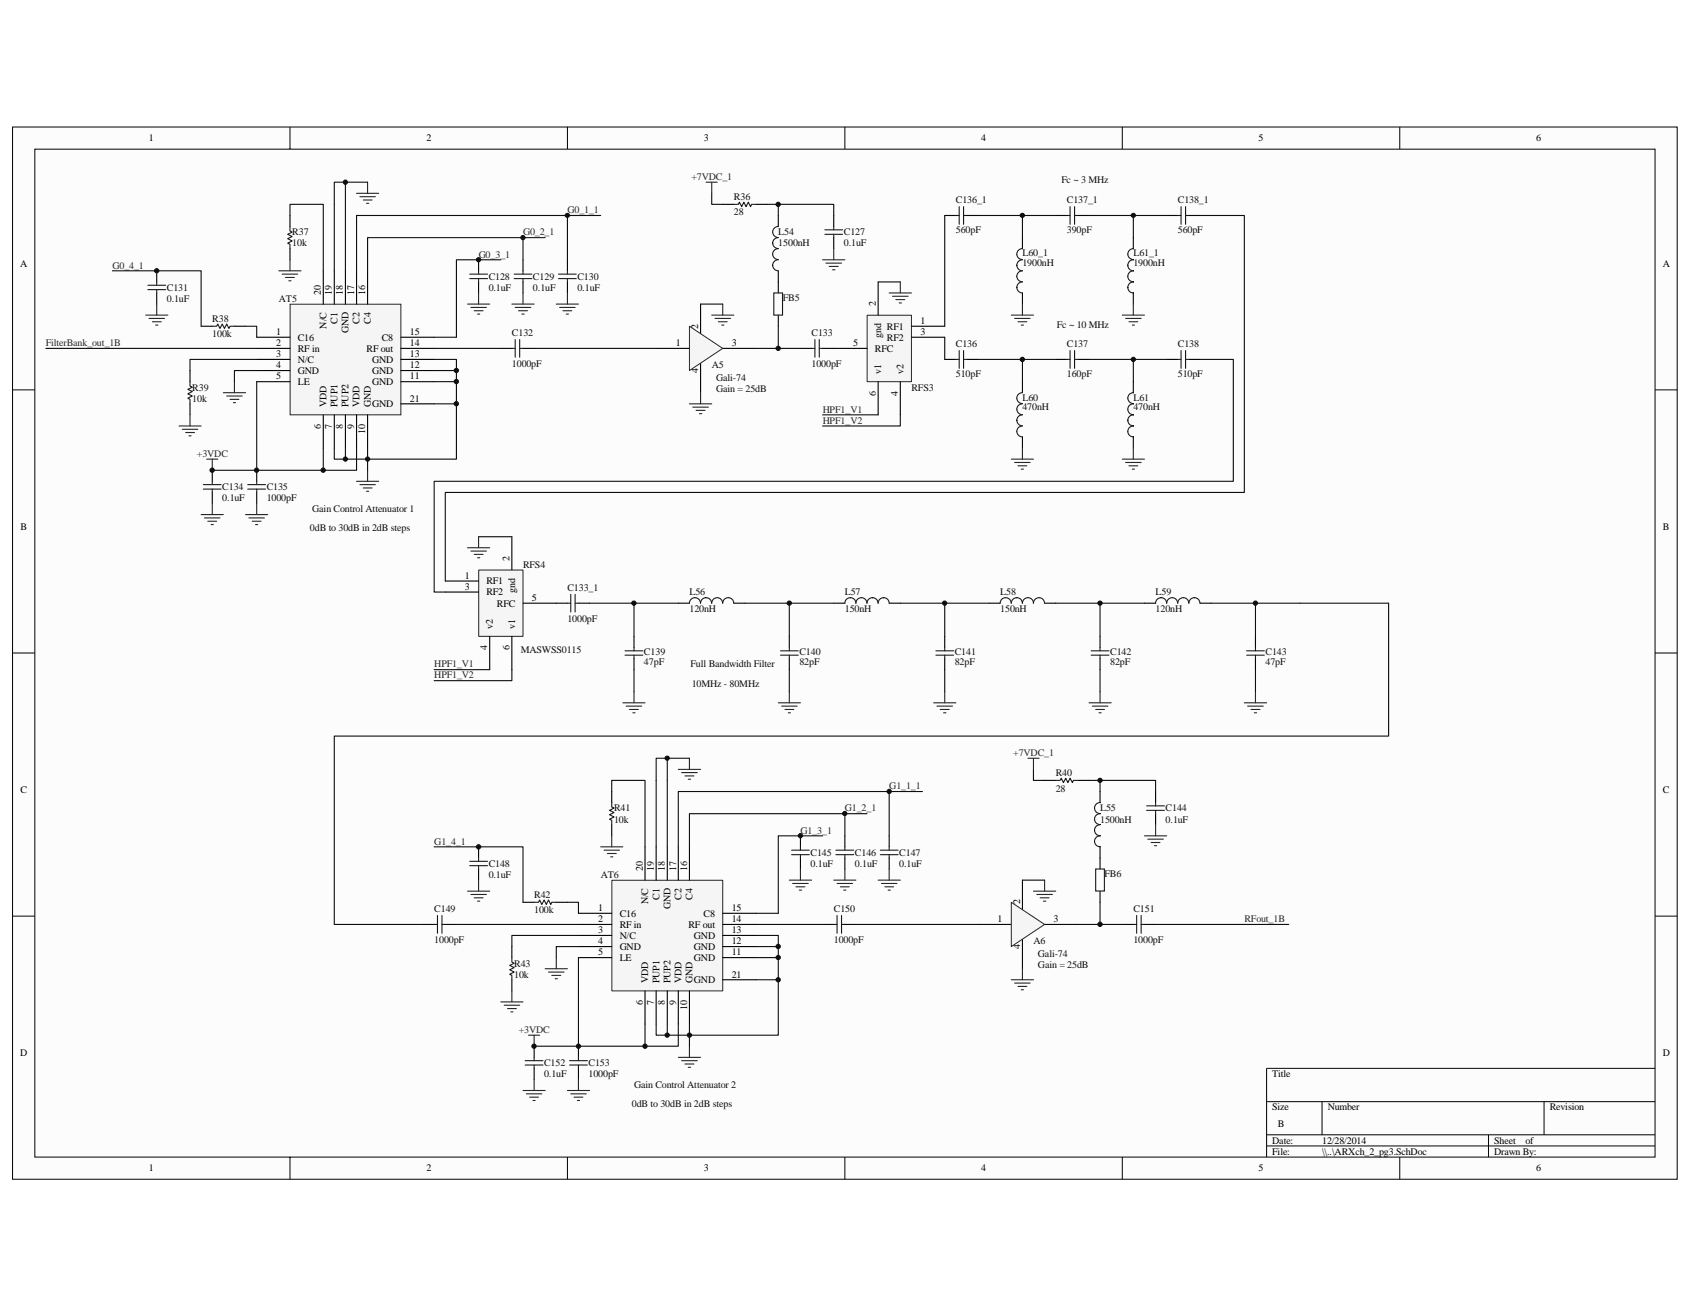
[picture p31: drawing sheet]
<svg xmlns="http://www.w3.org/2000/svg" width="279mm" height="216mm" viewBox="0 0 279 216" stroke-linecap="round" stroke-linejoin="round" font-family="sans-serif">
<defs><g id="words">
<g font-size="1.7">
<text x="24.6" y="23.3">1</text>
<text x="70.5" y="23.3">2</text>
<text x="116.4" y="23.3">3</text>
<text x="162.2" y="23.3">4</text>
<text x="208.1" y="23.3">5</text>
<text x="254" y="23.3">6</text>
<text x="3.3" y="44.2">A</text>
<text x="274.9" y="44.2">A</text>
<text x="53" y="48.8" transform="rotate(-90 53 48.8)">20</text>
<text x="54.9" y="48.8" transform="rotate(-90 54.9 48.8)">19</text>
<text x="55.8" y="53.5" transform="rotate(-90 55.8 53.5)">C1</text>
<text x="56.7" y="48.8" transform="rotate(-90 56.7 48.8)">18</text>
<text x="58.5" y="48.8" transform="rotate(-90 58.5 48.8)">17</text>
<text x="59.5" y="53.5" transform="rotate(-90 59.5 53.5)">C2</text>
<text x="60.4" y="48.8" transform="rotate(-90 60.4 48.8)">16</text>
<text x="61.3" y="53.5" transform="rotate(-90 61.3 53.5)">C4</text>
<text x="144.8" y="50.7" transform="rotate(-90 144.8 50.7)">2</text>
<text x="152.2" y="53.6">1</text>
<text x="45.7" y="55.4">1</text>
<text x="45.7" y="57.2">2</text>
<text x="45.7" y="59.1">3</text>
<text x="49.2" y="56.3">C16</text>
<text x="49.2" y="58.1">RF in</text>
<text x="49.2" y="60">N/C</text>
<text x="54" y="54.3" transform="rotate(-90 54 54.3)">N/C</text>
<text x="57.6" y="55.1" transform="rotate(-90 57.6 55.1)">GND</text>
<text x="60.6" y="58.1">RF out</text>
<text x="61.5" y="60">GND</text>
<text x="63.1" y="56.3">C8</text>
<text x="67.8" y="59.1">13</text>
<text x="67.8" y="55.4">15</text>
<text x="67.8" y="57.2">14</text>
<text x="111.7" y="57.2">1</text>
<text x="115.4" y="54.3" transform="rotate(-90 115.4 54.3)">2</text>
<text x="121" y="57.2">3</text>
<text x="141.1" y="57.2">5</text>
<text x="144.6" y="58.1">RFC</text>
<text x="145.7" y="55.9" transform="rotate(-90 145.7 55.9)">gnd</text>
<text x="146.6" y="56.3">RF2</text>
<text x="146.6" y="54.5">RF1</text>
<text x="152.2" y="55.4">3</text>
<text x="45.7" y="60.9">4</text>
<text x="45.7" y="62.7">5</text>
<text x="49.2" y="61.8">GND</text>
<text x="49.2" y="63.6">LE</text>
<text x="61.5" y="63.6">GND</text>
<text x="61.5" y="61.8">GND</text>
<text x="67.8" y="62.7">11</text>
<text x="67.8" y="60.9">12</text>
<text x="115.4" y="61.7" transform="rotate(-90 115.4 61.7)">4</text>
<text x="144.8" y="65.4" transform="rotate(-90 144.8 65.4)">6</text>
<text x="145.7" y="61.8" transform="rotate(-90 145.7 61.8)">v1</text>
<text x="148.4" y="65.4" transform="rotate(-90 148.4 65.4)">4</text>
<text x="149.4" y="61.8" transform="rotate(-90 149.4 61.8)">v2</text>
<text x="53" y="70.9" transform="rotate(-90 53 70.9)">6</text>
<text x="54" y="67.3" transform="rotate(-90 54 67.3)">VDD</text>
<text x="54.9" y="70.9" transform="rotate(-90 54.9 70.9)">7</text>
<text x="55.8" y="67.3" transform="rotate(-90 55.8 67.3)">PUP1</text>
<text x="56.7" y="70.9" transform="rotate(-90 56.7 70.9)">8</text>
<text x="57.6" y="67.3" transform="rotate(-90 57.6 67.3)">PUP2</text>
<text x="58.5" y="70.9" transform="rotate(-90 58.5 70.9)">9</text>
<text x="59.5" y="67.3" transform="rotate(-90 59.5 67.3)">VDD</text>
<text x="60.4" y="71.7" transform="rotate(-90 60.4 71.7)">10</text>
<text x="61.3" y="67.3" transform="rotate(-90 61.3 67.3)">GND</text>
<text x="67.8" y="66.4">21</text>
<text x="3.4" y="87.7">B</text>
<text x="274.9" y="87.7">B</text>
<text x="76.9" y="95.7">1</text>
<text x="84.2" y="92.8" transform="rotate(-90 84.2 92.8)">2</text>
<text x="76.9" y="97.5">3</text>
<text x="80.4" y="98.4">RF2</text>
<text x="80.4" y="96.6">RF1</text>
<text x="82.1" y="100.3">RFC</text>
<text x="85.2" y="98" transform="rotate(-90 85.2 98)">gnd</text>
<text x="87.9" y="99.4">5</text>
<text x="80.6" y="107.5" transform="rotate(-90 80.6 107.5)">4</text>
<text x="81.5" y="103.9" transform="rotate(-90 81.5 103.9)">v2</text>
<text x="84.2" y="107.5" transform="rotate(-90 84.2 107.5)">6</text>
<text x="85.2" y="103.9" transform="rotate(-90 85.2 103.9)">v1</text>
<text x="3.4" y="131.1">C</text>
<text x="274.9" y="131.1">C</text>
<text x="106.3" y="144" transform="rotate(-90 106.3 144)">20</text>
<text x="107.2" y="149.5" transform="rotate(-90 107.2 149.5)">N/C</text>
<text x="108.1" y="144" transform="rotate(-90 108.1 144)">19</text>
<text x="109" y="148.7" transform="rotate(-90 109 148.7)">C1</text>
<text x="109.9" y="144" transform="rotate(-90 109.9 144)">18</text>
<text x="111.8" y="144" transform="rotate(-90 111.8 144)">17</text>
<text x="112.7" y="148.7" transform="rotate(-90 112.7 148.7)">C2</text>
<text x="113.6" y="144" transform="rotate(-90 113.6 144)">16</text>
<text x="114.5" y="148.7" transform="rotate(-90 114.5 148.7)">C4</text>
<text x="168.6" y="149.5" transform="rotate(-90 168.6 149.5)">2</text>
<text x="98.9" y="150.6">1</text>
<text x="98.9" y="152.5">2</text>
<text x="98.9" y="154.3">3</text>
<text x="102.4" y="151.5">C16</text>
<text x="102.4" y="153.4">RF in</text>
<text x="102.4" y="155.2">N/C</text>
<text x="110.8" y="150.3" transform="rotate(-90 110.8 150.3)">GND</text>
<text x="113.8" y="153.4">RF out</text>
<text x="114.7" y="155.2">GND</text>
<text x="116.3" y="151.5">C8</text>
<text x="121" y="150.6">15</text>
<text x="121" y="154.3">13</text>
<text x="121" y="152.5">14</text>
<text x="164.9" y="152.5">1</text>
<text x="174.2" y="152.5">3</text>
<text x="98.9" y="156.1">4</text>
<text x="98.9" y="157.9">5</text>
<text x="102.4" y="157">GND</text>
<text x="102.4" y="158.9">LE</text>
<text x="114.7" y="158.9">GND</text>
<text x="114.7" y="157">GND</text>
<text x="121" y="157.9">11</text>
<text x="121" y="156.1">12</text>
<text x="121" y="161.6">21</text>
<text x="168.6" y="157" transform="rotate(-90 168.6 157)">4</text>
<text x="106.3" y="166.1" transform="rotate(-90 106.3 166.1)">6</text>
<text x="107.2" y="162.5" transform="rotate(-90 107.2 162.5)">VDD</text>
<text x="108.1" y="166.1" transform="rotate(-90 108.1 166.1)">7</text>
<text x="109" y="162.5" transform="rotate(-90 109 162.5)">PUP1</text>
<text x="109.9" y="166.1" transform="rotate(-90 109.9 166.1)">8</text>
<text x="110.8" y="162.5" transform="rotate(-90 110.8 162.5)">PUP2</text>
<text x="111.8" y="166.1" transform="rotate(-90 111.8 166.1)">9</text>
<text x="112.7" y="162.5" transform="rotate(-90 112.7 162.5)">VDD</text>
<text x="113.6" y="166.9" transform="rotate(-90 113.6 166.9)">10</text>
<text x="114.5" y="162.5" transform="rotate(-90 114.5 162.5)">GND</text>
<text x="3.3" y="174.6">D</text>
<text x="210.3" y="178.1">Title</text>
<text x="274.9" y="174.6">D</text>
<text x="210.3" y="183.6">Size</text>
<text x="219.5" y="183.6">Number</text>
<text x="256.2" y="183.6">Revision</text>
<text x="210.3" y="189.1">Date:</text>
<text x="210.3" y="190.9">File:</text>
<text x="211.2" y="186.3">B</text>
<text x="218.6" y="190.9">\\..\ARXch_2_pg3.SchDoc</text>
<text x="218.6" y="189.1">12/28/2014</text>
<text x="247" y="190.9">Drawn By:</text>
<text x="247" y="189.1">Sheet</text>
<text x="252.2" y="189.1">of</text>
<text x="24.6" y="193.7">1</text>
<text x="70.5" y="193.7">2</text>
<text x="116.4" y="193.7">3</text>
<text x="162.2" y="193.7">4</text>
<text x="208.1" y="193.7">5</text>
<text x="254" y="193.7">6</text>
</g>
<g font-size="1.7" fill="#262626">
<text x="114.3" y="29.8">+7VDC_1</text>
<text x="93.8" y="35.3">G0_1_1</text>
<text x="86.5" y="38.9">G0_2_1</text>
<text x="18.6" y="44.4">G0_4_1</text>
<text x="79.1" y="42.6">G0_3_1</text>
<text x="7.6" y="57.2">FilterBank_out_1B</text>
<text x="136" y="68.2">HPF1_V1</text>
<text x="136" y="70">HPF1_V2</text>
<text x="32.6" y="75.5">+3VDC</text>
<text x="71.8" y="110.3">HPF1_V1</text>
<text x="71.8" y="112.2">HPF1_V2</text>
<text x="167.5" y="125">+7VDC_1</text>
<text x="147" y="130.5">G1_1_1</text>
<text x="132.3" y="137.8">G1_3_1</text>
<text x="139.7" y="134.1">G1_2_1</text>
<text x="71.8" y="139.6">G1_4_1</text>
<text x="205.7" y="152.5">RFout_1B</text>
<text x="85.8" y="170.8">+3VDC</text>
</g>
<g font-size="1.7" fill="#0e0e0e">
<text x="121.3" y="35.6">28</text>
<text x="121.3" y="33.1">R36</text>
<text x="158" y="33.6">C136_1</text>
<text x="175.5" y="30.3">Fc ~ 3 MHz</text>
<text x="176.4" y="33.6">C137_1</text>
<text x="194.7" y="33.6">C138_1</text>
<text x="48.3" y="40.7">10k</text>
<text x="48.3" y="38.9">R37</text>
<text x="128.7" y="40.7">1500nH</text>
<text x="128.7" y="38.9">L54</text>
<text x="139.5" y="40.7">0.1uF</text>
<text x="139.5" y="38.9">C127</text>
<text x="158" y="38.5">560pF</text>
<text x="176.4" y="38.5">390pF</text>
<text x="194.7" y="38.5">560pF</text>
<text x="80.8" y="46.2">C128</text>
<text x="88.1" y="46.2">C129</text>
<text x="95.5" y="46.2">C130</text>
<text x="169" y="42.4">L60_1</text>
<text x="169" y="44">1900nH</text>
<text x="187.4" y="42.4">L61_1</text>
<text x="187.4" y="44">1900nH</text>
<text x="27.6" y="49.9">0.1uF</text>
<text x="27.6" y="48.1">C131</text>
<text x="35.1" y="53.2">R38</text>
<text x="46.1" y="49.9">AT5</text>
<text x="80.8" y="48.1">0.1uF</text>
<text x="88.1" y="48.1">0.1uF</text>
<text x="95.5" y="48.1">0.1uF</text>
<text x="129.4" y="49.7">FB5</text>
<text x="35.1" y="55.8">100k</text>
<text x="84.6" y="55.6">C132</text>
<text x="134.2" y="55.6">C133</text>
<text x="158" y="57.4">C136</text>
<text x="174.7" y="54.3">Fc ~ 10 MHz</text>
<text x="176.4" y="57.4">C137</text>
<text x="194.7" y="57.4">C138</text>
<text x="31.8" y="64.6">R39</text>
<text x="84.6" y="60.7">1000pF</text>
<text x="117.7" y="60.9">A5</text>
<text x="118.4" y="62.9">Gali-74</text>
<text x="118.4" y="64.7">Gain = 25dB</text>
<text x="134.2" y="60.7">1000pF</text>
<text x="150.7" y="64.6">RFS3</text>
<text x="158" y="62.4">510pF</text>
<text x="176.4" y="62.4">160pF</text>
<text x="194.7" y="62.4">510pF</text>
<text x="31.8" y="66.4">10k</text>
<text x="169" y="66.2">L60</text>
<text x="169" y="67.9">470nH</text>
<text x="187.4" y="66.2">L61</text>
<text x="187.4" y="67.9">470nH</text>
<text x="36.7" y="82.9">0.1uF</text>
<text x="36.7" y="81">C134</text>
<text x="44.1" y="81">C135</text>
<text x="44.1" y="82.9">1000pF</text>
<text x="51.2" y="87.8">0dB to 30dB in 2dB steps</text>
<text x="51.6" y="84.7">Gain Control Attenuator 1</text>
<text x="86.5" y="93.9">RFS4</text>
<text x="93.8" y="97.7">C133_1</text>
<text x="114" y="101.2">120nH</text>
<text x="114" y="98.4">L56</text>
<text x="139.7" y="101.2">150nH</text>
<text x="139.7" y="98.4">L57</text>
<text x="165.4" y="101.2">150nH</text>
<text x="165.4" y="98.4">L58</text>
<text x="191.1" y="101.2">120nH</text>
<text x="191.1" y="98.4">L59</text>
<text x="86.1" y="107.9">MASWSS0115</text>
<text x="93.8" y="102.8">1000pF</text>
<text x="106.5" y="108.3">C139</text>
<text x="106.5" y="110">47pF</text>
<text x="114.2" y="110.3">Full Bandwidth Filter</text>
<text x="114.4" y="113.6">10MHz - 80MHz</text>
<text x="132.2" y="110">82pF</text>
<text x="132.2" y="108.3">C140</text>
<text x="157.8" y="110">82pF</text>
<text x="157.8" y="108.3">C141</text>
<text x="183.5" y="110">82pF</text>
<text x="183.5" y="108.3">C142</text>
<text x="209.2" y="108.3">C143</text>
<text x="209.2" y="110">47pF</text>
<text x="174.5" y="130.9">28</text>
<text x="174.5" y="128.3">R40</text>
<text x="101.5" y="136">10k</text>
<text x="101.5" y="134.1">R41</text>
<text x="181.9" y="134.1">L55</text>
<text x="181.9" y="136">1500nH</text>
<text x="192.7" y="136">0.1uF</text>
<text x="192.7" y="134.1">C144</text>
<text x="80.8" y="143.3">C148</text>
<text x="134" y="143.3">0.1uF</text>
<text x="134" y="141.5">C145</text>
<text x="141.3" y="143.3">0.1uF</text>
<text x="141.3" y="141.5">C146</text>
<text x="148.7" y="143.3">0.1uF</text>
<text x="148.7" y="141.5">C147</text>
<text x="80.8" y="145.1">0.1uF</text>
<text x="88.3" y="148.4">R42</text>
<text x="99.3" y="145.1">AT6</text>
<text x="182.6" y="144.9">FB6</text>
<text x="71.8" y="150.8">C149</text>
<text x="71.8" y="155.9">1000pF</text>
<text x="88.3" y="151">100k</text>
<text x="137.9" y="155.9">1000pF</text>
<text x="137.9" y="150.8">C150</text>
<text x="187.4" y="155.9">1000pF</text>
<text x="187.4" y="150.8">C151</text>
<text x="85" y="161.6">10k</text>
<text x="85" y="159.8">R43</text>
<text x="170.9" y="156.1">A6</text>
<text x="171.6" y="158.1">Gali-74</text>
<text x="171.6" y="160">Gain = 25dB</text>
<text x="90" y="178.1">0.1uF</text>
<text x="90" y="176.3">C152</text>
<text x="97.3" y="176.3">C153</text>
<text x="97.3" y="178.1">1000pF</text>
<text x="104.8" y="179.9">Gain Control Attenuator 2</text>
<text x="104.5" y="183">0dB to 30dB in 2dB steps</text>
</g>
</g></defs>
<path d="M2.1 21h275.2v173.9h-275.2z" fill="#fcfcfc"/>
<path d="M2.1 21h275.2v173.9h-275.2z" fill="none" stroke="#000" stroke-width=".17"/>
<path d="M5.8 24.7h267.8v166.6h-267.8z" fill="#fcfcfc"/>
<g fill="none" stroke="#000" stroke-width=".17">
<path d="M5.8 24.7h267.8v166.6h-267.8zM47.9 21v3.6M93.8 21v3.6M139.7 21v3.6M185.5 21v3.6M231.4 21v3.6M2.1 64.5h3.6M273.6 64.5h3.7M2.1 107.9h3.6M273.6 107.9h3.7M2.1 151.4h3.6M273.6 151.4h3.7"/>
<path d="M273.6 176.6h-64.2v14.7M47.9 191.3v3.6M93.8 191.3v3.6M139.7 191.3v3.6M185.5 191.3v3.6M209.4 182.1h64.2M209.4 187.6h64.2M209.4 189.4h64.2M218.6 182.1v5.5M231.4 191.3v3.6M246.1 187.6v3.7M255.3 182.1v5.5"/>
</g>
<path d="M48 50.3h18.3v18.3h-18.3z" fill="#f5f5f5"/>
<path d="M48 50.3h18.3v18.3h-18.3z" fill="none" stroke="#262626" stroke-width=".17"/>
<g fill="none" stroke="#000" stroke-width=".18">
<path d="M47.9 35.6v1.8M25.9 44.8v1.8M25.9 48.4v1.9M33.3 53.9h1.8M38.8 53.9h1.8M42.4 55.8h5.5M42.4 57.6h5.5M42.4 59.4h5.5M47.9 41.1v1.8M53.4 44.8v5.5M55.3 44.8v5.5M57.1 44.8v5.5"/>
<path d="M58.9 44.8v5.5M60.8 44.8v5.5M66.3 55.8h5.5M66.3 57.6h5.5M66.3 59.4h5.5M79.1 42.9v1.9M79.1 46.6v1.8M82.8 57.6h1.8M86.5 57.6h1.8M86.5 42.9v1.9M86.5 46.6v1.8M93.8 42.9v1.9"/>
<path d="M93.8 46.6v1.8M108.5 57.6h5.5M115.8 50.3v5.5M115.8 59.4v5.5M119.5 57.6h5.5M31.4 61.3v1.8M31.4 66.8v1.8M35.1 77.7v1.9M42.4 61.3h5.5M42.4 63.1h5.5M42.4 77.7v1.9M53.4 68.6v5.5"/>
<path d="M55.3 68.6v5.5M57.1 68.6v5.5M58.9 68.6v5.5M60.8 68.6v5.5M66.3 61.3h5.5M66.3 63.1h5.5M66.3 66.8h5.5M35.1 81.4v1.8M42.4 81.4v1.8"/>
</g>
<g fill="none" stroke="#0e0e0e" stroke-width=".18">
<path d="M47.9 35.6v-1.8h5.5v11M57.1 30.1v14.7M60.8 30.1h-5.5v14.7M86.5 39.3h3.6M93.8 35.6v7.3M99.3 35.6h-40.4v9.2M18.6 44.8h14.7v9.1M40.6 53.9h1.8v1.9M42.4 59.4h-11v1.9M42.4 57.6h-34.8M71.8 59.4h3.7v16.5h-20.2v-1.8M71.8 57.6h11"/>
<path d="M82.8 42.9h-7.3v12.9h-3.7M86.5 42.9v-3.6h-25.7v5.5M42.4 61.3h-3.6v1.8M42.4 63.1v14.6M53.4 74.1v3.6M57.1 74.1v1.8M58.9 74.1v3.6h-23.8M60.8 74.1v3.6M71.8 61.3h3.7M71.8 63.1h3.7M71.8 66.8h3.7"/>
</g>
<g fill="none" stroke="#1c1c1c" stroke-width=".18">
<path d="M47.9 37.4v.8l.4 .2-.7 .3 .7 .4-.7 .4 .7 .3-.7 .4 .3 .2v.7M24.4 47.9h3M24.4 47.2h3M25.9 46.6v.6M25.9 47.9v.5M35.1 53.9h.7l.2-.3 .4 .7 .3-.7 .4 .7 .4-.7 .3 .7 .2-.4h.8M77.7 46.1h2.9M77.7 45.3h2.9M79.1 44.8v.5M79.1 46.1v.5M84.6 57.6h.6M85 46.1h2.9"/>
<path d="M85 45.3h2.9M85.2 56.1v3M85.9 57.6h.6M85.9 56.1v3M86.5 44.8v.5M86.5 46.1v.5M92.3 46.1h3M92.3 45.3h3M93.8 44.8v.5M93.8 46.1v.5M31.4 63.1v.7l.4 .2-.7 .4 .7 .3-.7 .4 .7 .4-.7 .3 .3 .2v.8M35.1 79.6v.5"/>
<path d="M42.4 79.6v.5M33.6 80.9h3M33.6 80.1h3M35.1 80.9v.5M41 80.1h2.9M41 80.9h2.9M42.4 80.9v.5"/>
</g>
<g fill="none" stroke="#262626" stroke-width=".18">
<path d="M58.9 32h3.7M59.5 32.5h2.6M60 33.1h1.5M60.6 33.6h.4M60.8 30.1v1.9M24.1 52.1h3.6M24.6 52.6h2.6M25.2 53.2h1.4M25.7 53.7h.4M25.9 50.3v1.8M46.1 44.8h3.7M46.7 45.3h2.5"/>
<path d="M47.2 45.9h1.5M47.8 46.4h.3M47.9 42.9v1.9M77.3 50.3h3.7M77.9 50.8h2.5M78.4 51.4h1.5M79 51.9h.3M79.1 48.4v1.9M84.6 50.3h3.7M85.2 50.8h2.6M85.7 51.4h1.5M86.3 51.9h.4"/>
<path d="M86.5 48.4v1.9M92 50.3h3.6M92.5 50.8h2.6M93.1 51.4h1.4M93.6 51.9h.4M93.8 48.4v1.9M29.6 70.4h3.7M30.1 71h2.6M30.7 71.5h1.5M31.2 72.1h.4M31.4 68.6v1.8M34.2 75.9h1.8"/>
<path d="M35.1 75.9v1.8M36.9 64.9h3.7M37.5 65.5h2.5M38 66h1.5M38.6 66.6h.3M38.8 63.1v1.8M58.9 79.6h3.7M60.8 77.7v1.9M33.3 85.1h3.6M33.8 85.6h2.6M34.4 86.2h1.4M34.9 86.7h.4"/>
<path d="M35.1 83.2v1.9M40.6 85.1h3.7M41.1 85.6h2.6M41.7 86.2h1.5M42.2 86.7h.4M42.4 83.2v1.9M59.5 80.1h2.6M60 80.7h1.5M60.6 81.2h.4"/>
</g>
<path d="M114 53.9l5.5 3.7-5.5 3.7z" fill="#f5f5f5" stroke="#262626" stroke-width=".17"/>
<g fill="none" stroke="#000" stroke-width=".18">
<path d="M137.8 35.6v1.8M137.8 39.3v1.8M128.7 46.6v1.8M128.7 52.1v1.8M132.3 57.6h1.9M136 57.6h1.8M156.2 59.4h1.8M159.9 59.4h1.8M174.5 59.4h1.9M178.2 59.4h1.8M192.9 59.4h1.8M196.6 59.4h1.8"/>
<path d="M169 63.1v1.8M169 72.2v1.9M187.4 63.1v1.8M187.4 72.2v1.9M112.1 99.7h1.9M121.3 99.7h1.9M137.8 99.7h1.9M147 99.7h1.8M163.5 99.7h1.9M172.7 99.7h1.8M189.2 99.7h1.9M198.4 99.7h1.8"/>
<path d="M104.8 105.2v1.8M104.8 108.9v1.8M130.5 105.2v1.8M130.5 108.9v1.8M156.2 105.2v1.8M156.2 108.9v1.8M181.9 105.2v1.8M181.9 108.9v1.8M207.6 105.2v1.8M207.6 108.9v1.8"/>
</g>
<g fill="none" stroke="#1c1c1c" stroke-width=".18">
<path d="M136.4 38.7h2.9M136.4 38h2.9M137.8 37.4v.6M137.8 38.7v.6M127.9 48.4h1.5v3.7h-1.5zM134.2 57.6h.5M134.7 56.1v3M135.4 57.6h.6M135.4 56.1v3M158 59.4h.6M158.6 58v2.9M159.3 59.4h.6"/>
<path d="M159.3 58v2.9M176.4 59.4h.5M176.9 58v2.9M177.7 59.4h.5M177.7 58v2.9M194.7 59.4h.6M195.3 58v2.9M196 59.4h.6M196 58v2.9M169 70.4a.9 .9 0 0 0-.9 .9 .9 .9 0 0 0 .9 .9M169 66.8a.91 .91 0 0 0-.9 .9 .91 .91 0 0 0 .9 .9 .9 .9 0 0 0-.9 .9 .92 .92 0 0 0 .9 .9M169 64.9a.9 .9 0 0 0-.9 .9 .9 .9 0 0 0 .9 .9"/>
<path d="M187.4 70.4a.9 .9 0 0 0-.9 .9 .9 .9 0 0 0 .9 .9M187.4 66.8a.9 .9 0 0 0-.9 .9 .9 .9 0 0 0 .9 .9 .9 .9 0 0 0-.9 .9 .9 .9 0 0 0 .9 .9M187.4 64.9a.9 .9 0 0 0-.9 .9 .9 .9 0 0 0 .9 .9M117.6 99.7a.89 .89 0 0 0-.9-.9 .94 .94 0 0 0-.9 .9 .91 .91 0 0 0-.9-.9 .91 .91 0 0 0-.9 .9M119.5 99.7a.9 .9 0 0 0-.9-.9 .9 .9 0 0 0-.9 .9M121.3 99.7a.91 .91 0 0 0-.9-.9 .91 .91 0 0 0-.9 .9M145.2 99.7a.89 .89 0 0 0-.9-.9 .94 .94 0 0 0-1 .9 .91 .91 0 0 0-.9-.9 .91 .91 0 0 0-.9 .9 .89 .89 0 0 0-.9-.9 .9 .9 0 0 0-.9 .9M147 99.7a.89 .89 0 0 0-.9-.9 .9 .9 0 0 0-.9 .9M169 99.7a.89 .89 0 0 0-.9-.9 .94 .94 0 0 0-.9 .9 .91 .91 0 0 0-.9-.9 .91 .91 0 0 0-.9 .9M172.7 99.7a.91 .91 0 0 0-.9-.9 .91 .91 0 0 0-.9 .9 .91 .91 0 0 0-1-.9 .91 .91 0 0 0-.9 .9M192.9 99.7a.89 .89 0 0 0-.9-.9 .9 .9 0 0 0-.9 .9M194.7 99.7a.9 .9 0 0 0-.9-.9 .9 .9 0 0 0-.9 .9"/>
<path d="M196.5 99.7a.91 .91 0 0 0-.9-.9 .91 .91 0 0 0-.9 .9M198.4 99.7a.89 .89 0 0 0-.9-.9 .9 .9 0 0 0-.9 .9M103.3 108.3h3M103.3 107.6h3M104.8 107v.6M104.8 108.3v.6M129 108.3h3M129 107.6h3M130.5 107v.6M130.5 108.3v.6M154.7 108.3h2.9M154.7 107.6h2.9"/>
<path d="M156.2 107v.6M156.2 108.3v.6M180.4 107.6h2.9M180.4 108.3h2.9M181.9 107v.6M181.9 108.3v.6M206.1 107.6h2.9M206.1 108.3h2.9M207.6 107v.6M207.6 108.3v.6"/>
</g>
<g fill="none" stroke="#262626" stroke-width=".18">
<path d="M116.7 30.1h1.9M117.7 30.1v1.9M117.7 52.1h3.6M118.2 52.6h2.6M118.8 53.2h1.4M119.3 53.7h.4M119.5 50.3v1.8M136 42.9h3.7M136.5 43.5h2.6M137.1 44h1.5M137.6 44.6h.4M137.8 41.1v1.8"/>
<path d="M114 66.8h3.7M114.5 67.3h2.6M115.1 67.8h1.5M115.6 68.4h.4M115.8 64.9v1.9M167.2 75.9h3.7M167.7 76.5h2.6M168.3 77h1.5M168.8 77.6h.4M169 74.1v1.8M185.5 75.9h3.7M186.1 76.5h2.6"/>
<path d="M186.6 77h1.5M187.2 77.6h.4M187.4 74.1v1.8M103 116.2h3.6M103.5 116.7h2.6M104.1 117.3h1.4M104.6 117.8h.4M104.8 114.4v1.8M128.7 116.2h3.6M129.2 116.7h2.6M129.8 117.3h1.4M130.3 117.8h.4"/>
<path d="M130.5 114.4v1.8M154.3 116.2h3.7M154.9 116.7h2.6M155.4 117.3h1.5M156 117.8h.4M156.2 114.4v1.8M180 116.2h3.7M180.6 116.7h2.6M181.1 117.3h1.5M181.7 117.8h.4M181.9 114.4v1.8M205.7 116.2h3.7"/>
<path d="M206.3 116.7h2.6M206.8 117.3h1.5M207.4 117.8h.4M207.6 114.4v1.8"/>
</g>
<g fill="none" stroke="#0e0e0e" stroke-width=".18">
<path d="M117.7 32v1.8h1.8M126.8 33.8h11v1.8M128.7 33.8v1.8M88.3 57.6h20.2M115.8 50.3h3.7M125 57.6h7.3M128.7 53.9v3.7M161.7 59.4h7.3v3.7M169 59.4h5.5M180 59.4h12.9M187.4 59.4v3.7M97.5 99.7h14.6"/>
<path d="M104.8 99.7v5.5M123.2 99.7h14.6M130.5 99.7v5.5M148.8 99.7h14.7M156.2 99.7v5.5M174.5 99.7h14.7M181.9 99.7v5.5M200.2 99.7h29.4M207.6 99.7v5.5M104.8 110.7v3.7M130.5 110.7v3.7M156.2 110.7v3.7"/>
<path d="M181.9 110.7v3.7M207.6 110.7v3.7"/>
</g>
<path d="M101.2 145.5h18.3v18.3h-18.3z" fill="#f5f5f5"/>
<path d="M101.2 145.5h18.3v18.3h-18.3z" fill="none" stroke="#262626" stroke-width=".17"/>
<g fill="none" stroke="#000" stroke-width=".18">
<path d="M79.1 140v1.8M101.1 130.9v1.8M101.1 136.3v1.9M106.6 140v5.5M108.5 140v5.5M110.3 140v5.5M112.1 140v5.5M114 140v5.5M132.3 138.2v1.8M139.7 138.2v1.8M147 138.2v1.8M70 152.8h1.8"/>
<path d="M73.6 152.8h1.9M79.1 143.7v1.8M84.6 156.5v1.8M86.5 149.2h1.8M92 149.2h1.8M95.6 151h5.5M95.6 152.8h5.5M95.6 154.6h5.5M95.6 156.5h5.5M95.6 158.3h5.5M119.5 151h5.5M119.5 152.8h5.5"/>
<path d="M119.5 154.6h5.5M119.5 156.5h5.5M119.5 158.3h5.5M132.3 141.8v1.9M136 152.8h1.8M139.7 152.8h1.8M139.7 141.8v1.9M147 141.8v1.9M161.7 152.8h5.5M169 145.5v5.5M169 154.6v5.5M172.7 152.8h5.5"/>
<path d="M84.6 162v1.8M88.3 173v1.8M88.3 176.6v1.9M95.6 173v1.8M95.6 176.6v1.9M106.6 163.8v5.5M108.5 163.8v5.5M110.3 163.8v5.5M112.1 163.8v5.5M114 163.8v5.5M119.5 162h5.5"/>
</g>
<g fill="none" stroke="#1c1c1c" stroke-width=".18">
<path d="M101.1 132.7v.7l.4 .2-.7 .4 .7 .3-.7 .4 .7 .4-.7 .3 .3 .2v.7M132.3 140v.5M139.7 140v.5M147 140v.5M71.8 152.8h.5M72.3 151.3v3M73.1 152.8h.5M73.1 151.3v3M77.7 143.1h2.9M77.7 142.4h2.9M79.1 141.8v.6M79.1 143.1v.6"/>
<path d="M84.6 158.3v.7l.4 .2-.7 .4 .7 .4-.7 .3 .7 .4-.7 .4 .3 .1v.8M88.3 149.2h.7l.2-.4 .4 .7 .4-.7 .3 .7 .4-.7 .4 .7 .1-.3h.8M130.9 141.3h2.9M130.9 140.5h2.9M132.3 141.3v.5M137.8 152.8h.6M138.2 141.3h2.9M138.2 140.5h2.9M138.4 151.3v3M139.1 152.8h.6M139.1 151.3v3M139.7 141.3v.5"/>
<path d="M145.5 141.3h3M145.5 140.5h3M147 141.3v.5M86.8 176.1h3M86.8 175.3h3M88.3 174.8v.5M88.3 176.1v.5M94.2 176.1h2.9M94.2 175.3h2.9M95.6 174.8v.5M95.6 176.1v.5"/>
</g>
<g fill="none" stroke="#0e0e0e" stroke-width=".18">
<path d="M71.8 140h14.7v9.2M101.1 130.9v-1.9h5.5v11M110.3 125.3v14.7M114 125.3h-5.5v14.7M136 138.2h-7.3v12.8h-3.7M139.7 138.2v-3.7h-25.7v5.5M139.7 134.5h3.6M147 130.9v7.3M152.5 130.9h-40.4v9.1M55.3 152.8h14.7M75.5 152.8h20.1M93.8 149.2h1.8v1.8"/>
<path d="M95.6 156.5h-3.6v1.8M95.6 154.6h-11v1.9M95.6 158.3v14.7M125 154.6h3.7v16.5h-20.2v-1.8M125 152.8h11M125 156.5h3.7M125 158.3h3.7M106.6 169.3v3.7M110.3 169.3v1.8M112.1 169.3v3.7h-23.8M114 169.3v3.7M125 162h3.7"/>
</g>
<g fill="none" stroke="#262626" stroke-width=".18">
<path d="M99.3 140h3.7M101.1 138.2v1.8M112.1 127.2h3.7M112.7 127.7h2.6M113.2 128.3h1.5M113.8 128.8h.4M114 125.3v1.9M77.3 147.3h3.7M77.9 147.9h2.5M78.4 148.4h1.5M79 149h.3M79.1 145.5v1.8"/>
<path d="M92 158.3v1.8M99.9 140.5h2.5M100.4 141.1h1.5M101 141.6h.3M130.5 145.5h3.7M131 146h2.6M131.6 146.6h1.5M132.1 147.2h.4M132.3 143.7v1.8M137.8 145.5h3.7M138.4 146h2.5M138.9 146.6h1.5"/>
<path d="M139.5 147.2h.3M139.7 143.7v1.8M145.2 145.5h3.6M145.7 146h2.6M146.3 146.6h1.4M146.8 147.2h.4M147 143.7v1.8M82.8 165.6h3.7M83.4 166.2h2.5M83.9 166.7h1.5M84.5 167.3h.3M84.6 163.8v1.8"/>
<path d="M87.4 171.1h1.8M88.3 178.5v1.8M88.3 171.1v1.9M90.1 160.1h3.7M90.7 160.7h2.6M91.2 161.2h1.5M91.8 161.8h.4M95.6 178.5v1.8M112.1 174.8h3.7M112.7 175.3h2.6M113.2 175.9h1.5M113.8 176.4h.4"/>
<path d="M114 173v1.8M86.5 180.3h3.6M87 180.8h2.6M87.6 181.4h1.4M88.1 181.9h.4M93.8 180.3h3.7M94.4 180.8h2.5M94.9 181.4h1.5M95.5 181.9h.3"/>
</g>
<path d="M167.2 149.2l5.5 3.6-5.5 3.7z" fill="#f5f5f5" stroke="#262626" stroke-width=".17"/>
<g fill="none" stroke="#000" stroke-width=".18">
<path d="M119.5 33.8h1.8M125 33.8h1.8M128.7 35.6v1.8M128.7 44.8v1.8M172.7 129h1.8M178.2 129h1.8M181.9 130.9v1.8M181.9 140v3.7M191.1 130.9v1.8M191.1 134.5v1.8M181.9 147.3v1.9M185.5 152.8h1.9"/>
<path d="M189.2 152.8h1.9"/>
</g>
<g fill="none" stroke="#1c1c1c" stroke-width=".18">
<path d="M121.3 33.8h.8l.1-.4 .4 .8 .4-.8 .3 .8 .4-.8 .4 .8 .2-.4h.7M128.7 37.4a.92 .92 0 0 0-1 1 .92 .92 0 0 0 1 .9 .9 .9 0 0 0-1 .9 .91 .91 0 0 0 1 .9M128.7 42.9a.9 .9 0 0 0-1 1 .92 .92 0 0 0 1 .9M128.7 41.1a.9 .9 0 0 0-1 .9 .9 .9 0 0 0 1 .9M174.5 129h.8l.2-.3 .3 .7 .4-.7 .4 .7 .3-.7 .4 .7 .2-.4h.7M181.9 136.3a.9 .9 0 0 0-.9 1v-.1a.9 .9 0 0 0 .9 1 .9 .9 0 0 0-.9 .9 .9 .9 0 0 0 .9 .9M181.9 134.5a.9 .9 0 0 0-.9 .9 .9 .9 0 0 0 .9 .9M181.9 132.7a.9 .9 0 0 0-.9 .9 .9 .9 0 0 0 .9 .9M189.6 133.2h2.9M189.6 134h2.9M191.1 132.7v.5M191.1 134v.5"/>
<path d="M181.1 143.7h1.5v3.6h-1.5zM187.4 152.8h.5M187.9 151.3v3M188.7 152.8h.5M188.7 151.3v3"/>
</g>
<g fill="none" stroke="#262626" stroke-width=".18">
<path d="M169.9 125.3h1.9M170.9 125.3v1.9M189.2 138.2h3.7M189.8 138.7h2.5M190.3 139.3h1.5M190.9 139.8h.3M191.1 136.3v1.9M170.9 147.3h3.6M171.4 147.9h2.6M172 148.4h1.4M172.5 149h.4M172.7 145.5v1.8"/>
<path d="M167.2 162h3.7M167.7 162.5h2.6M168.3 163.1h1.5M168.8 163.6h.4M169 160.1v1.9"/>
</g>
<path d="M229.6 99.7v22h-174.3v31.1M170.9 127.2v1.8h1.8M180 129h11.1v1.9M181.9 129v1.9M141.5 152.8h20.2M169 145.5h3.7M178.2 152.8h7.3M181.9 149.2v3.6M191.1 152.8h22" fill="none" stroke="#0e0e0e" stroke-width=".18"/>
<path d="M79.2 94.3h7.3v10.9h-7.3z" fill="#f5f5f5"/>
<path d="M79.1 94.2h7.4v11h-7.4z" fill="none" stroke="#262626" stroke-width=".17"/>
<path d="M73.6 97.9h5.5M73.6 96.1h5.5M84.6 88.7v5.5M86.5 99.7h7.3M95.6 99.7h1.9M81 105.2v5.5M84.6 105.2v5.5" fill="none" stroke="#000" stroke-width=".18"/>
<path d="M93.8 99.7h.6M94.4 98.3v2.9M95.1 99.7h.5M95.1 98.3v2.9" fill="none" stroke="#1c1c1c" stroke-width=".18"/>
<path d="M77.3 90.6h3.7M77.9 91.1h2.5M78.4 91.7h1.5M79 92.2h.3M79.1 88.7v1.9" fill="none" stroke="#262626" stroke-width=".18"/>
<path d="M79.1 88.7h5.5M71.8 110.7h9.2M84.6 110.7v1.8h-12.8" fill="none" stroke="#0e0e0e" stroke-width=".18"/>
<path d="M143.4 52.1h7.3v11h-7.3z" fill="#f5f5f5"/>
<path d="M143.4 52.1h7.3v11h-7.3z" fill="none" stroke="#262626" stroke-width=".17"/>
<g fill="none" stroke="#000" stroke-width=".18">
<path d="M156.2 35.6h1.8M159.9 35.6h1.8M169 39.3v1.8M174.5 35.6h1.9M178.2 35.6h1.8M187.4 39.3v1.8M192.9 35.6h1.8M196.6 35.6h1.8M137.8 57.6h5.5M145.2 46.6v5.5M150.7 55.8h5.5M150.7 53.9h5.5"/>
<path d="M169 48.4v1.9M187.4 48.4v1.9M145.2 63.1v5.5M148.8 63.1v5.5"/>
</g>
<path d="M156.2 35.6v18.3M161.7 35.6h7.3v3.7M169 35.6h5.5M180 35.6h12.9M187.4 35.6v3.7M198.4 35.6h7.3v45.8h-132.1v14.7M145.2 46.6h3.6M156.2 55.8v3.6M198.4 59.4h5.5v20.2h-132.1v18.3h1.8M136 68.6h9.2M148.8 68.6v1.8h-12.8" fill="none" stroke="#0e0e0e" stroke-width=".18"/>
<g fill="none" stroke="#262626" stroke-width=".18">
<path d="M147 48.4h3.7M147.6 49h2.5M148.1 49.5h1.5M148.7 50.1h.3M148.8 46.6v1.8M167.2 52.1h3.7M167.7 52.6h2.6M168.3 53.2h1.5M168.8 53.7h.4M169 50.3v1.8M185.5 52.1h3.7M186.1 52.6h2.6"/>
<path d="M186.6 53.2h1.5M187.2 53.7h.4M187.4 50.3v1.8"/>
</g>
<g fill="none" stroke="#1c1c1c" stroke-width=".18">
<path d="M158 35.6h.6M158.6 34.2v2.9M159.3 35.6h.6M159.3 34.2v2.9M176.4 35.6h.5M176.9 34.2v2.9M177.7 35.6h.5M177.7 34.2v2.9M194.7 35.6h.6M195.3 34.2v2.9M196 35.6h.6M196 34.2v2.9"/>
<path d="M169 46.6a.9 .9 0 0 0-.9 .9 .92 .92 0 0 0 .9 .9M169 42.9a.9 .9 0 0 0-.9 1 .92 .92 0 0 0 .9 .9 .91 .91 0 0 0-.9 .9 .91 .91 0 0 0 .9 .9M169 41.1a.9 .9 0 0 0-.9 .9 .9 .9 0 0 0 .9 .9M187.4 46.6a.9 .9 0 0 0-.9 .9 .9 .9 0 0 0 .9 .9M187.4 42.9a.9 .9 0 0 0-.9 1 .9 .9 0 0 0 .9 .9 .91 .91 0 0 0-.9 .9 .91 .91 0 0 0 .9 .9M187.4 41.1a.9 .9 0 0 0-.9 .9 .9 .9 0 0 0 .9 .9"/>
</g>
<g fill="#0e0e0e" stroke="#0e0e0e" stroke-width=".17">
<circle cx="25.9" cy="44.8" r=".35"/>
<circle cx="35.1" cy="77.7" r=".36"/>
<circle cx="42.4" cy="77.7" r=".36"/>
<circle cx="53.4" cy="77.7" r=".36"/>
<circle cx="57.1" cy="75.9" r=".35"/>
<circle cx="57.1" cy="30.1" r=".35"/>
<circle cx="60.8" cy="75.9" r=".35"/>
<circle cx="75.4" cy="66.7" r=".36"/>
<circle cx="75.4" cy="63.1" r=".36"/>
<circle cx="75.4" cy="61.2" r=".35"/>
<circle cx="79.1" cy="140" r=".36"/>
<circle cx="79.1" cy="42.9" r=".36"/>
<circle cx="86.5" cy="39.3" r=".35"/>
<circle cx="88.3" cy="173" r=".36"/>
<circle cx="93.8" cy="35.6" r=".35"/>
<circle cx="95.6" cy="173" r=".36"/>
<circle cx="104.8" cy="99.7" r=".35"/>
<circle cx="106.6" cy="173" r=".36"/>
<circle cx="110.3" cy="171.1" r=".35"/>
<circle cx="110.3" cy="125.3" r=".35"/>
<circle cx="114" cy="171.1" r=".36"/>
<circle cx="128.7" cy="162" r=".36"/>
<circle cx="128.7" cy="158.3" r=".35"/>
<circle cx="128.7" cy="156.5" r=".36"/>
<circle cx="128.7" cy="57.6" r=".35"/>
<circle cx="128.7" cy="33.8" r=".36"/>
<circle cx="130.5" cy="99.7" r=".35"/>
<circle cx="132.3" cy="138.2" r=".35"/>
<circle cx="139.7" cy="134.5" r=".35"/>
<circle cx="147" cy="130.8" r=".36"/>
<circle cx="156.2" cy="99.7" r=".35"/>
<circle cx="169" cy="59.4" r=".36"/>
<circle cx="169" cy="35.6" r=".35"/>
<circle cx="181.9" cy="152.8" r=".36"/>
<circle cx="181.9" cy="129" r=".35"/>
<circle cx="181.9" cy="99.7" r=".35"/>
<circle cx="187.4" cy="59.4" r=".36"/>
<circle cx="187.4" cy="35.6" r=".35"/>
<circle cx="207.5" cy="99.7" r=".35"/>
</g>
<use href="#words"/>
</svg>
